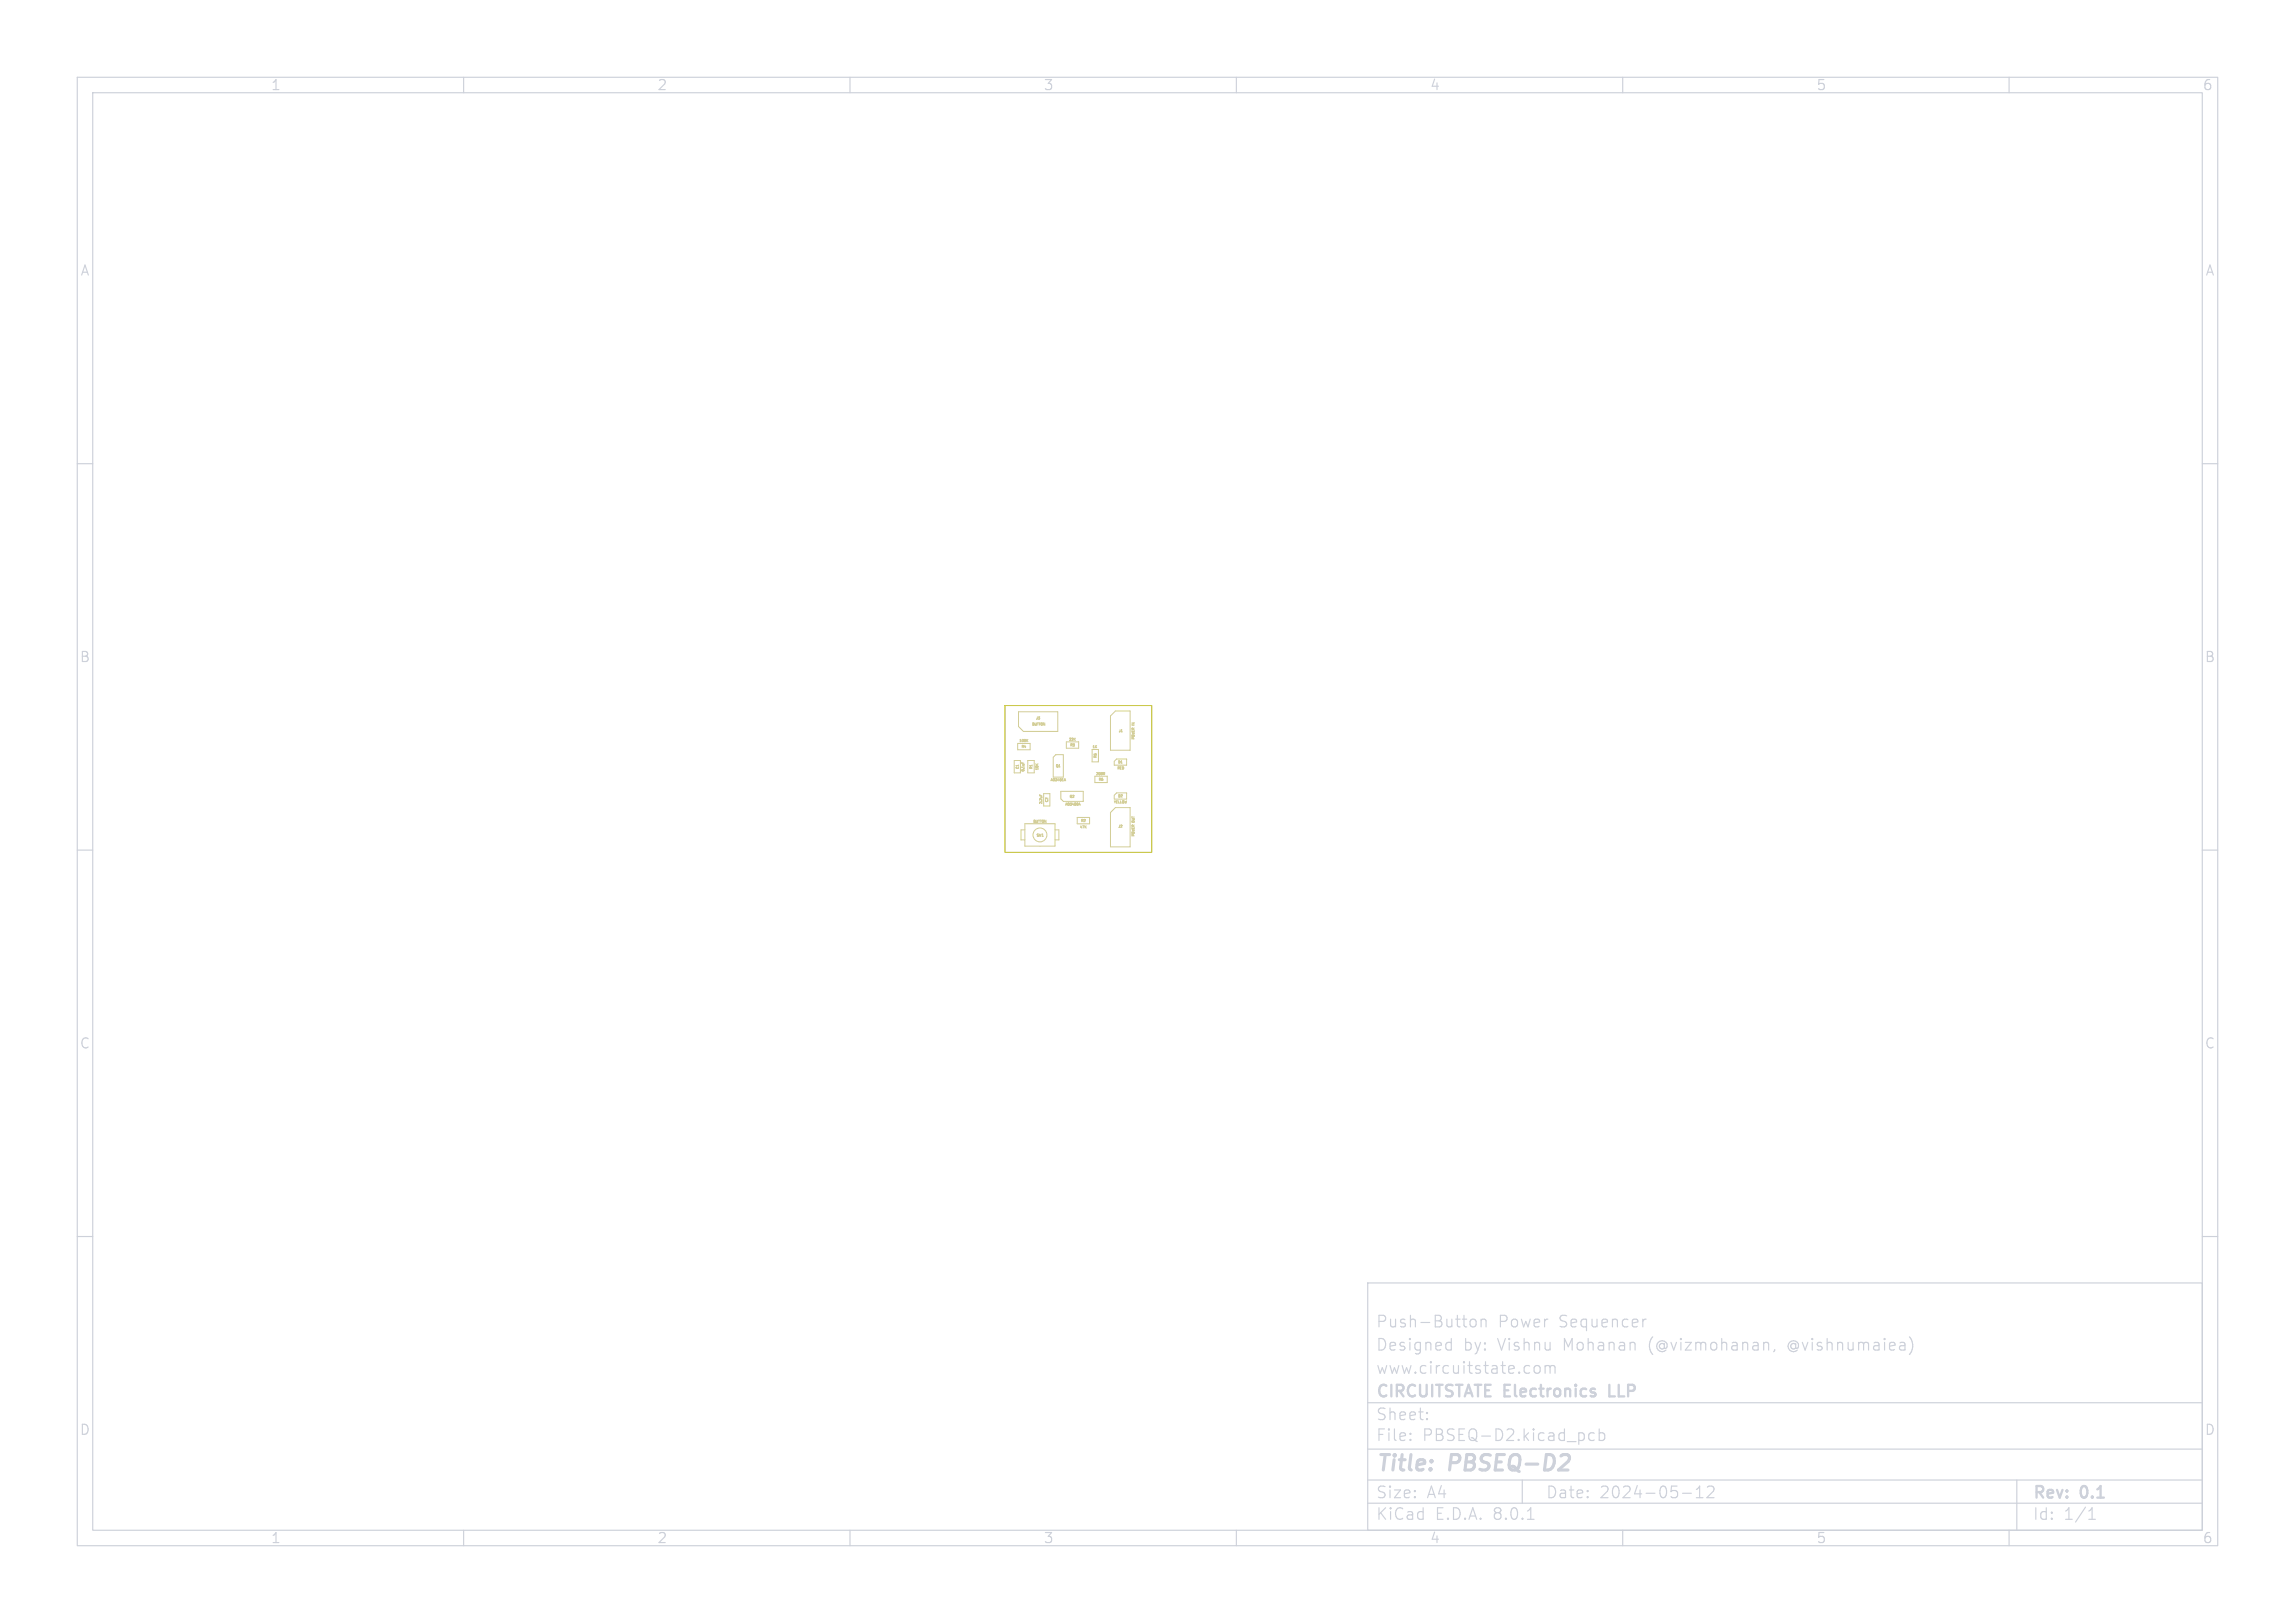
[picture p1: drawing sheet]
<svg xmlns="http://www.w3.org/2000/svg" width="297mm" height="210mm" viewBox="0 0 297 210" stroke-linecap="round" stroke-linejoin="round" font-family="sans-serif">
<defs><g id="words">
<g font-size="2.8" fill="#cdd1da">
<text x="178" y="190.9">Title:</text>
<text x="187.7" y="190.9">PBSEQ-D2</text>
</g>
<g font-size="2.1" fill="#cdd1da">
<text x="178" y="172">Push-Button</text>
<text x="193.9" y="172">Power</text>
<text x="201.8" y="172">Sequencer</text>
<text x="178" y="178">www.circuitstate.com</text>
<text x="178" y="175">Designed</text>
<text x="189.4" y="175">by:</text>
<text x="193.9" y="175">Vishnu</text>
<text x="202.5" y="175">Mohanan</text>
<text x="213.6" y="175">(@vizmohanan,</text>
<text x="231.8" y="175">@vishnumaiea)</text>
<text x="178" y="184">Sheet:</text>
<text x="178" y="181.2">CIRCUITSTATE Electronics</text>
<text x="208.9" y="181.2">LLP</text>
<text x="178" y="186.7">File:</text>
<text x="184.1" y="186.7">PBSEQ-D2.kicad_pcb</text>
<text x="178" y="196.9">KiCad</text>
<text x="178" y="194.1">Size:</text>
<text x="184.7" y="194.1">A4</text>
<text x="185.7" y="196.9">E.D.A.</text>
<text x="193.3" y="196.9">8.0.1</text>
<text x="200" y="194.1">Date:</text>
<text x="207" y="194.1">2024-05-12</text>
<text x="263" y="194.3">Rev:</text>
<text x="263" y="196.9">Id:</text>
<text x="267.1" y="196.9">1/1</text>
<text x="269.4" y="194.3">0.1</text>
</g>
<g font-size="1.8" fill="#cdd1da">
<text x="35" y="11.9">1</text>
<text x="85" y="11.9">2</text>
<text x="135" y="11.9">3</text>
<text x="185" y="11.9">4</text>
<text x="235" y="11.9">5</text>
<text x="285" y="11.9">6</text>
<text x="10.3" y="35.9">A</text>
<text x="285.4" y="35.9">A</text>
<text x="10.3" y="85.9">B</text>
<text x="285.3" y="85.9">B</text>
<text x="10.3" y="135.9">C</text>
<text x="285.3" y="135.9">C</text>
<text x="10.3" y="185.9">D</text>
<text x="285.3" y="185.9">D</text>
<text x="35" y="199.9">1</text>
<text x="85" y="199.9">2</text>
<text x="135" y="199.9">3</text>
<text x="185" y="199.9">4</text>
<text x="235" y="199.9">5</text>
<text x="285" y="199.9">6</text>
</g>
<g font-size=".4" fill="#d2cc95">
<text x="133.5" y="93.9">BUTTON</text>
<text x="134" y="93.2">J3</text>
<text x="138.3" y="95.9">22K</text>
<text x="144.7" y="94.8">J1</text>
<text x="146.9" y="95.7" transform="rotate(-90 146.9 95.7)">POWER</text>
<text x="146.9" y="93.9" transform="rotate(-90 146.9 93.9)">IN</text>
<text x="131.9" y="96.1">100K</text>
<text x="131.9" y="99.6" transform="rotate(-90 131.9 99.6)">C1</text>
<text x="132.2" y="96.8">R4</text>
<text x="132.6" y="99.9" transform="rotate(-90 132.6 99.9)">0.1uF</text>
<text x="133.7" y="99.6" transform="rotate(-90 133.7 99.6)">R1</text>
<text x="134.4" y="99.7" transform="rotate(-90 134.4 99.7)">10K</text>
<text x="135.9" y="101.1">AO3401A</text>
<text x="136.6" y="99.3">Q1</text>
<text x="138.4" y="96.6">R3</text>
<text x="141.3" y="96.9">1K</text>
<text x="141.8" y="100.4">200R</text>
<text x="142" y="98.1" transform="rotate(-90 142 98.1)">R5</text>
<text x="142.1" y="101.1">R6</text>
<text x="144.6" y="99.6">RED</text>
<text x="144.6" y="98.8">D1</text>
<text x="133.7" y="106.5">BUTTON</text>
<text x="134.9" y="104.1" transform="rotate(-90 134.9 104.1)">2.2uF</text>
<text x="135.7" y="103.8" transform="rotate(-90 135.7 103.8)">C2</text>
<text x="137.8" y="104.3">AO3400A</text>
<text x="138.4" y="103.3">Q2</text>
<text x="139.7" y="107.3">47K</text>
<text x="139.9" y="106.4">R2</text>
<text x="144.1" y="104">YELLOW</text>
<text x="144.6" y="103.2">D2</text>
<text x="144.7" y="107.2">J2</text>
<text x="146.9" y="106.4" transform="rotate(-90 146.9 106.4)">OUT</text>
<text x="134.1" y="108.3">SW1</text>
<text x="146.9" y="108.3" transform="rotate(-90 146.9 108.3)">POWER</text>
</g>
</g></defs>
<g fill="none" stroke="#cdd1da" stroke-width=".15">
<path d="M10 10h277v190h-277zM12 12h273v186h-273zM60 10v2M110 10v2M160 10v2M210 10v2M260 10v2M10 60h2M285 60h2M10 110h2M285 110h2M10 160h2"/>
<path d="M285 160h2M177 166h108v32h-108zM187.4 173.7l.4 .1M187.8 173.2v1.5M187.8 174.6l-.4 .1M190.3 170.8a.41 .41 0 0 1 .4-.1 .41 .41 0 0 1 .3 .3v.4a.41 .41 0 0 1-.4 .3 .41 .41 0 0 1-.4-.3zM191.7 170.8a.37 .37 0 0 1 .6 .1v.8M191.7 170.7v1M198.6 176.8a.41 .41 0 0 1 .4-.1 .41 .41 0 0 1 .3 .3v.4a.41 .41 0 0 1-.4 .3 .41 .41 0 0 1-.4-.3zM200 176.8a.37 .37 0 0 1 .6 .1M200 176.7v1M200.6 176.9l.2-.2 .4 .1v.9"/>
<path d="M200.6 176.9v.8M213 170.7a.38 .38 0 0 0-.4 .3M228.7 173.7l.2 .2v.8M229.7 174.6l-.2 .3M247.1 173a1.72 1.72 0 0 1 0 2.3M60 198v2M110 198v2M160 198v2M177 194.5h108M177 191.5h108M177 187.5h108M177 181.5h108"/>
<path d="M182.5 186.3h.1l-.1 .1M182.5 186.3v.1M182.5 185.5v.1M182.5 185.5h.1l-.1 .1M184.7 183.6v.1M184.7 183.6h-.1l.1 .1M184.7 182.8v.1M184.7 182.8h-.1l.1 .1M197 191.5v3M197.7 196.6h.8M206.3 185.5l-.4-.1-.3 .3v.4l.1 .2 .2 .1 .4-.1M207 185.5l.4-.1 .3 .3v.4l-.2 .2-.1 .1-.4-.1"/>
<path d="M207 184.9v1.5M210 198v2M217.7 193.2h1.2M219.5 193.8h.9M219.5 192.7l.5-.4v1.5M221 192.4l.2-.1h.3a.41 .41 0 0 1 .2 .6l-.8 .9h.9M260 198v2M261 191.5v6.5M270.3 196.6h.9M270.3 195.5l.4-.4v1.5"/>
</g>
<path d="M202.8 188.2a.45 .45 0 0 1 .3 .6l-.1 .3-1.3 1.1" fill="none" stroke="#cdd1da" stroke-width=".4"/>
<path d="M208.3 179.2v1.5h.7" fill="none" stroke="#cdd1da" stroke-width=".3"/>
<g fill="none" stroke="#d2cc95" stroke-width=".13">
<path d="M131.3 98.4h.8v1.6h-.8zM131.7 96.2h1.6v.8h-1.6zM131.8 92.1h5.1v2.5h-4.5l-.6-.6zM132.2 98.6v.2M132.4 98.7v.1M132.9 95.8l.1 .2M133 98.4h.8v1.6h-.8zM133 95.7l-.1 .1M136.6 97.7h1v2.9h-1.3v-2.6zM138 96h1.6v.8h-1.6zM141.3 97h.9v1.6h-.9zM142.9 100h.1"/>
<path d="M142.9 100v.1M143.7 92.6l.6-.6h1.9v5.1h-2.5zM144.5 98.2h1.3v.8h-1.6v-.5zM145.1 94.7h.1M132.6 107.4h-.5v1.3h.5M132.6 106.6h3.9v2.9h-3.9zM134.5 102.8v.2M134.7 102.9v.1M135.1 102.7h.8v1.6h-.8zM136.5 107.4h.5v1.3h-.5M137.3 102.4h2.9v1.3h-2.6l-.3-.3zM137.7 101h.2"/>
<path d="M137.8 100.7l.1 .3M139.4 105.8h1.6v.8h-1.6zM139.6 104.1h.2M139.7 103.9l.1 .3M141.7 100.4h1.6v.9h-1.6zM142.9 100.1l.1 .2M144.3 104.5h1.9v5.1h-2.5v-4.5zM144.5 102.6h1.3v.8h-1.6v-.5z"/>
<circle cx="134.6" cy="108" r=".9"/>
</g>
<path d="M130.1 91.3h19v19h-19z" fill="none" stroke="#c2c200" stroke-width=".13"/>
<use href="#words"/>
</svg>
